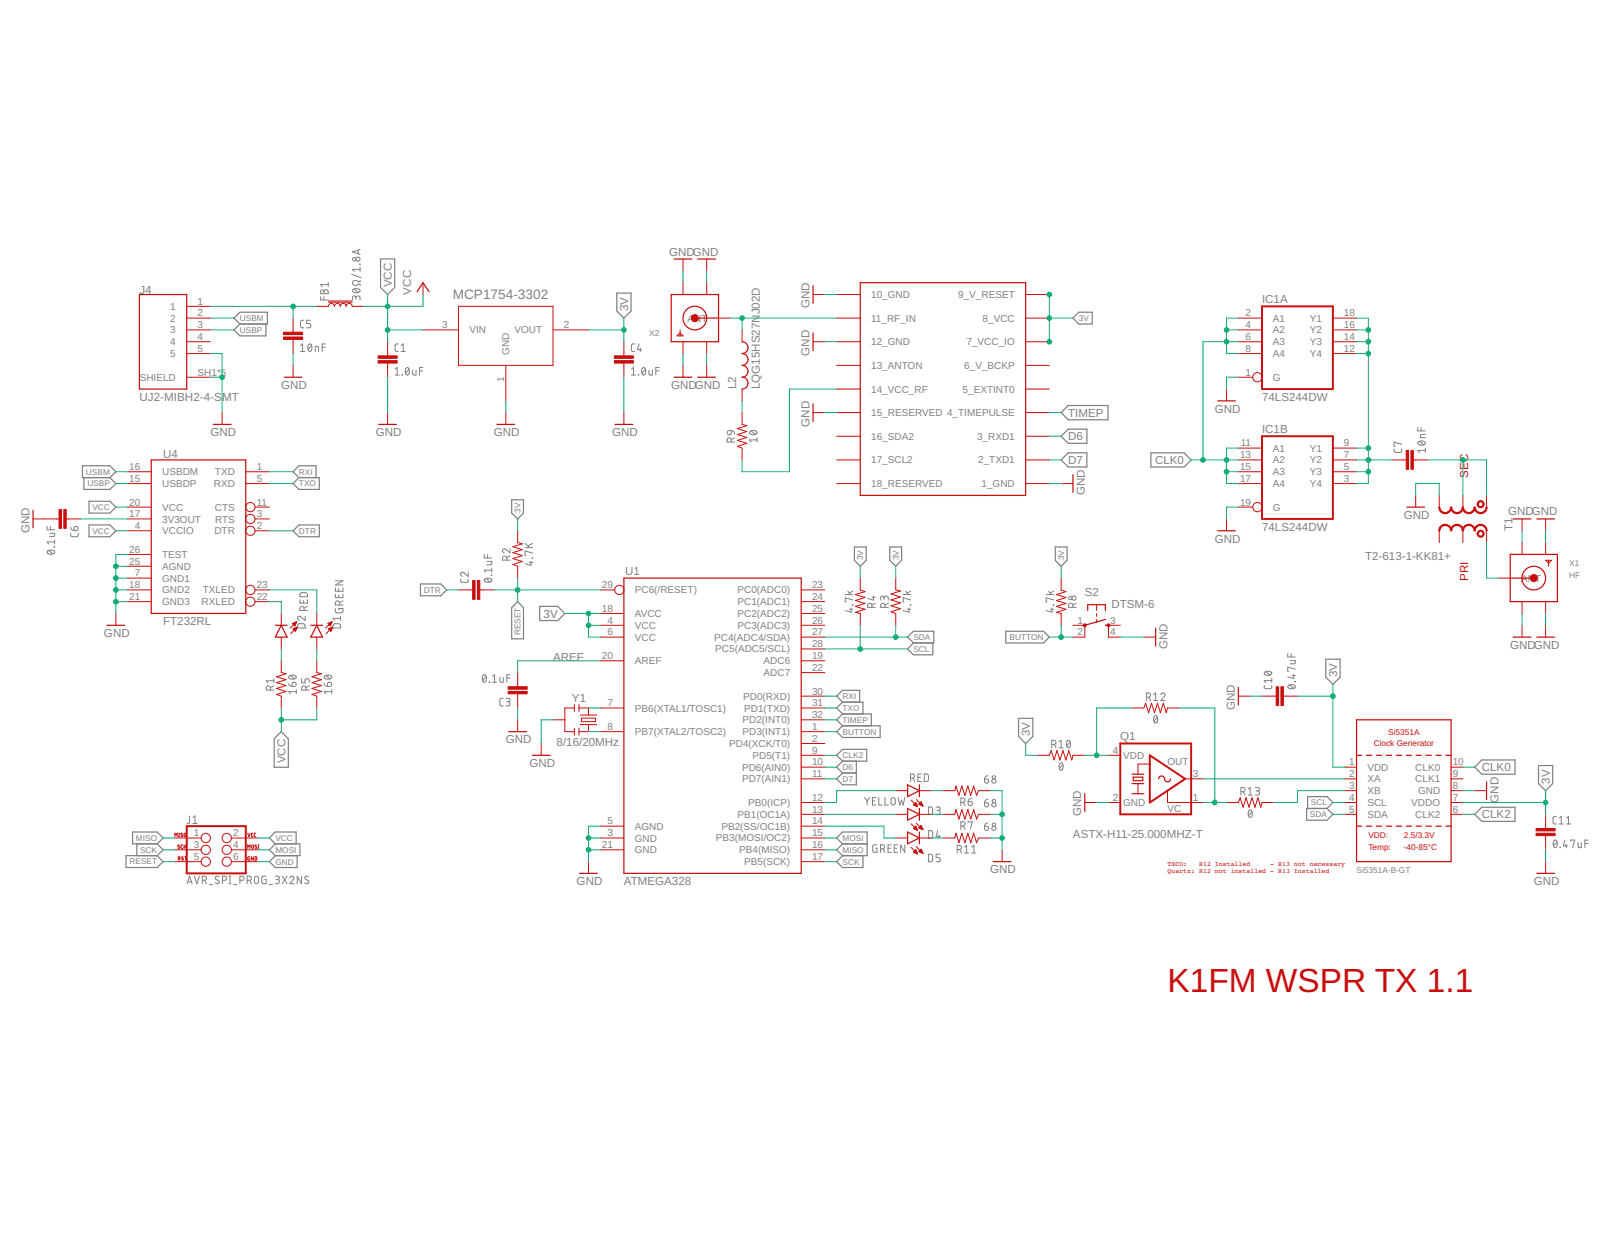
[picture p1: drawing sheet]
<svg xmlns="http://www.w3.org/2000/svg" width="279mm" height="216mm" viewBox="0 0 279 216" stroke-linecap="round" stroke-linejoin="round" font-family="sans-serif">
<defs><g id="words">
<text font-size="5.8" fill="#c90d0c" x="202.6" y="172.1">K1FM WSPR TX 1.1</text>
<text font-size="2.4" fill="#808080" x="78.6" y="52">MCP1754-3302</text>
<g font-size="2" fill="#808080">
<text x="116.1" y="44.3">GNDGND</text>
<text x="24.2" y="51.1">J4</text>
<text x="68" y="49.9" transform="rotate(-90 68 49.9)">VCC</text>
<text x="71.4" y="51.1" transform="rotate(-90 71.4 51.1)">VCC</text>
<text x="109" y="54" transform="rotate(-90 109 54)">3V</text>
<text x="140.5" y="53.5" transform="rotate(-90 140.5 53.5)">GND</text>
<text x="219" y="52.7">IC1A</text>
<text x="140.5" y="61.7" transform="rotate(-90 140.5 61.7)">GND</text>
<text x="24.2" y="69.6">UJ2-MIBH2-4-SMT</text>
<text x="48.8" y="67.5">GND</text>
<text x="116.5" y="67.5">GNDGND</text>
<text x="127.8" y="67.5" transform="rotate(-90 127.8 67.5)">L2</text>
<text x="131.9" y="67.5" transform="rotate(-90 131.9 67.5)">LQG15HS27NJ02D</text>
<text x="210.8" y="71.6">GND</text>
<text x="219" y="69.6">74LS244DW</text>
<text x="36.5" y="75.7">GND</text>
<text x="65.2" y="75.7">GND</text>
<text x="85.7" y="75.7">GND</text>
<text x="106.2" y="75.7">GND</text>
<text x="140.5" y="74" transform="rotate(-90 140.5 74)">GND</text>
<text x="185.4" y="72.3">TIMEP</text>
<text x="185.4" y="76.4">D6</text>
<text x="219" y="75.2">IC1B</text>
<text x="28.3" y="79.4">U4</text>
<text x="185.4" y="80.5">D7</text>
<text x="200.4" y="80.5">CLK0</text>
<text x="188.3" y="86" transform="rotate(-90 188.3 86)">GND</text>
<text x="261.7" y="89.5">GNDGND</text>
<text x="5.1" y="92.5" transform="rotate(-90 5.1 92.5)">GND</text>
<text x="210.8" y="94.2">GND</text>
<text x="219" y="92.1">74LS244DW</text>
<text x="243.6" y="90.1">GND</text>
<text x="262.5" y="92.1" transform="rotate(-90 262.5 92.1)">T1</text>
<text x="108.5" y="99.7">U1</text>
<text x="236.9" y="97.2">T2-613-1-KK81+</text>
<text x="94.3" y="107.2">3V</text>
<text x="188.3" y="103.4">S2</text>
<text x="192.9" y="105.4">DTSM-6</text>
<text x="18" y="110.6">GND</text>
<text x="28.3" y="108.5">FT232RL</text>
<text x="202.6" y="112.6" transform="rotate(-90 202.6 112.6)">GND</text>
<text x="262.1" y="112.6">GNDGND</text>
<text x="96" y="114.7">AREF</text>
<text x="232" y="117.5" transform="rotate(-90 232 117.5)">3V</text>
<text x="99.3" y="121.9">Y1</text>
<text x="214.3" y="123.2" transform="rotate(-90 214.3 123.2)">GND</text>
<text x="87.8" y="129">GND</text>
<text x="96.6" y="129.4">8/16/20MHz</text>
<text x="178.7" y="127.8" transform="rotate(-90 178.7 127.8)">3V</text>
<text x="194.4" y="128.5">Q1</text>
<text x="49.5" y="132.5" transform="rotate(-90 49.5 132.5)">VCC</text>
<text x="91.9" y="133.1">GND</text>
<text x="257.2" y="133.8">CLK0</text>
<text x="268.9" y="136" transform="rotate(-90 268.9 136)">3V</text>
<text x="187.6" y="141.7" transform="rotate(-90 187.6 141.7)">GND</text>
<text x="257.2" y="142">CLK2</text>
<text x="260" y="139.3" transform="rotate(-90 260 139.3)">GND</text>
<text x="186.2" y="145.4">ASTX-H11-25.000MHZ-T</text>
<text x="100.1" y="153.6">GND</text>
<text x="108.3" y="153.6">ATMEGA328</text>
<text x="171.8" y="151.6">GND</text>
<text x="266.2" y="153.6">GND</text>
</g>
<g font-size="2" fill="#c90d0c">
<text x="254.8" y="82.9" transform="rotate(-90 254.8 82.9)">SEC</text>
<text x="254.8" y="100.8" transform="rotate(-90 254.8 100.8)">PRI</text>
</g>
<g font-size="1.7" fill="#808080">
<text x="29.5" y="53.8">1</text>
<text x="34.3" y="52.9">1</text>
<text x="151.2" y="51.7">10_GND</text>
<text x="166.3" y="51.7">9_V_RESET</text>
<text x="29.5" y="55.8">2</text>
<text x="29.5" y="57.9">3</text>
<text x="29.5" y="59.9">4</text>
<text x="34.3" y="54.9">2</text>
<text x="34.3" y="57">3</text>
<text x="34.3" y="59">4</text>
<text x="76.7" y="57">3</text>
<text x="81.5" y="57.9">VIN</text>
<text x="89.3" y="57.9">VOUT</text>
<text x="97.9" y="57">2</text>
<text x="119.3" y="55.8">ANT</text>
<text x="151.2" y="55.8">11_RF_IN</text>
<text x="151.2" y="59.9">12_GND</text>
<text x="167.7" y="59.9">7_VCC_IO</text>
<text x="170.5" y="55.8">8_VCC</text>
<text x="216.2" y="54.9">2</text>
<text x="216.2" y="57">4</text>
<text x="216.2" y="59">6</text>
<text x="220.9" y="55.8">A1</text>
<text x="220.9" y="57.9">A2</text>
<text x="220.9" y="59.9">A3</text>
<text x="227.3" y="59.9">Y3</text>
<text x="227.3" y="57.9">Y2</text>
<text x="227.3" y="55.8">Y1</text>
<text x="233.2" y="59">14</text>
<text x="233.2" y="57">16</text>
<text x="233.2" y="54.9">18</text>
<text x="29.5" y="62">5</text>
<text x="34.3" y="65.2">SH1*5</text>
<text x="34.3" y="61.1">5</text>
<text x="88.4" y="61.5" transform="rotate(-90 88.4 61.5)">GND</text>
<text x="151.2" y="64">13_ANTON</text>
<text x="167.3" y="64">6_V_BCKP</text>
<text x="216.2" y="65.2">1</text>
<text x="216.2" y="61.1">8</text>
<text x="220.9" y="62">A4</text>
<text x="227.3" y="62">Y4</text>
<text x="233.2" y="61.1">12</text>
<text x="24.3" y="66.1">SHIELD</text>
<text x="87.5" y="66.3" transform="rotate(-90 87.5 66.3)">1</text>
<text x="151.2" y="68.1">14_VCC_RF</text>
<text x="167.1" y="68.1">5_EXTINT0</text>
<text x="220.9" y="66.1">G</text>
<text x="151.2" y="72.2">15_RESERVED 4_TIMEPULSE</text>
<text x="151.2" y="76.3">16_SDA2</text>
<text x="169.6" y="76.3">3_RXD1</text>
<text x="215.3" y="77.5">11</text>
<text x="233.2" y="77.5">9</text>
<text x="22.4" y="81.6">16</text>
<text x="22.4" y="83.6">15</text>
<text x="28.1" y="82.5">USBDM</text>
<text x="37.3" y="82.5">TXD</text>
<text x="44.5" y="81.6">1</text>
<text x="44.5" y="83.6">5</text>
<text x="151.2" y="80.4">17_SCL2</text>
<text x="169.7" y="80.4">2_TXD1</text>
<text x="215.2" y="79.5">13</text>
<text x="215.2" y="81.6">15</text>
<text x="215.2" y="83.6">17</text>
<text x="220.9" y="78.4">A1</text>
<text x="220.9" y="80.4">A2</text>
<text x="220.9" y="82.5">A3</text>
<text x="227.3" y="82.5">Y3</text>
<text x="227.3" y="80.4">Y2</text>
<text x="227.3" y="78.4">Y1</text>
<text x="233.2" y="83.6">3</text>
<text x="233.2" y="81.6">5</text>
<text x="233.2" y="79.5">7</text>
<text x="22.4" y="89.8">17</text>
<text x="22.4" y="87.7">20</text>
<text x="28.1" y="84.5">USBDP</text>
<text x="28.1" y="88.6">VCC</text>
<text x="37.1" y="84.5">RXD</text>
<text x="37.3" y="88.6">CTS</text>
<text x="44.5" y="89.8">3</text>
<text x="44.5" y="87.7">11</text>
<text x="151.2" y="84.5">18_RESERVED</text>
<text x="170.3" y="84.5">1_GND</text>
<text x="215.2" y="87.7">19</text>
<text x="220.9" y="88.6">G</text>
<text x="220.9" y="84.5">A4</text>
<text x="227.3" y="84.5">Y4</text>
<text x="22.4" y="95.9">26</text>
<text x="23.4" y="91.8">4</text>
<text x="28.1" y="90.7">3V3OUT</text>
<text x="28.1" y="92.7">VCCIO</text>
<text x="37.2" y="92.7">DTR</text>
<text x="37.3" y="90.7">RTS</text>
<text x="44.5" y="91.8">2</text>
<text x="22.4" y="98">25</text>
<text x="23.4" y="100">7</text>
<text x="28.1" y="100.9">GND1</text>
<text x="28.1" y="98.9">AGND</text>
<text x="28.1" y="96.8">TEST</text>
<text x="264" y="100.9">ANT</text>
<text x="22.4" y="102.1">18</text>
<text x="22.4" y="104.1">21</text>
<text x="28.1" y="103">GND2</text>
<text x="28.1" y="105">GND3</text>
<text x="35" y="105">RXLED</text>
<text x="35.2" y="103">TXLED</text>
<text x="44.5" y="102.1">23</text>
<text x="44.5" y="104.1">22</text>
<text x="104.5" y="106.2">18</text>
<text x="104.5" y="102.1">29</text>
<text x="110.2" y="107.1">AVCC</text>
<text x="110.2" y="103">PC6(/RESET)</text>
<text x="128" y="107.1">PC2(ADC2)</text>
<text x="128" y="105">PC1(ADC1)</text>
<text x="128" y="103">PC0(ADC0)</text>
<text x="140.9" y="106.2">25</text>
<text x="140.9" y="104.1">24</text>
<text x="140.9" y="102.1">23</text>
<text x="105.4" y="108.2">4</text>
<text x="105.4" y="110.3">6</text>
<text x="110.2" y="109.1">VCC</text>
<text x="110.2" y="111.2">VCC</text>
<text x="123.9" y="111.2">PC4(ADC4/SDA)</text>
<text x="124.1" y="113.2">PC5(ADC5/SCL)</text>
<text x="128" y="109.1">PC3(ADC3)</text>
<text x="140.9" y="112.3">28</text>
<text x="140.9" y="110.3">27</text>
<text x="140.9" y="108.2">26</text>
<text x="187" y="108.2">1</text>
<text x="187" y="110.3">2</text>
<text x="192.6" y="108.2">3</text>
<text x="192.6" y="110.3">4</text>
<text x="104.5" y="114.4">20</text>
<text x="110.2" y="115.3">AREF</text>
<text x="132.5" y="117.3">ADC7</text>
<text x="132.5" y="115.3">ADC6</text>
<text x="140.9" y="116.4">22</text>
<text x="140.9" y="114.4">19</text>
<text x="105.4" y="122.6">7</text>
<text x="110.2" y="123.5">PB6(XTAL1/TOSC1)</text>
<text x="128.9" y="125.5">PD2(INT0)</text>
<text x="129" y="121.4">PD0(RXD)</text>
<text x="129.1" y="123.5">PD1(TXD)</text>
<text x="140.9" y="124.6">32</text>
<text x="140.9" y="122.6">31</text>
<text x="140.9" y="120.5">30</text>
<text x="105.4" y="126.7">8</text>
<text x="110.2" y="127.6">PB7(XTAL2/TOSC2)</text>
<text x="126.5" y="129.6">PD4(XCK/T0)</text>
<text x="128.9" y="127.6">PD3(INT1)</text>
<text x="130.6" y="131.7">PD5(T1)</text>
<text x="140.9" y="130.8">9</text>
<text x="140.9" y="128.7">2</text>
<text x="140.9" y="126.7">1</text>
<text x="193.1" y="130.8">4</text>
<text x="194.9" y="131.7">VDD</text>
<text x="128.8" y="135.8">PD7(AIN1)</text>
<text x="128.8" y="133.7">PD6(AIN0)</text>
<text x="140.9" y="134.9">11</text>
<text x="140.9" y="132.8">10</text>
<text x="202.6" y="132.7">OUT</text>
<text x="207" y="134.9">3</text>
<text x="234.2" y="132.8">1</text>
<text x="234.2" y="134.9">2</text>
<text x="234.2" y="136.9">3</text>
<text x="237.3" y="133.7">VDD</text>
<text x="237.3" y="135.8">XA</text>
<text x="237.3" y="137.8">XB</text>
<text x="245.6" y="135.8">CLK1</text>
<text x="245.6" y="133.7">CLK0</text>
<text x="246.1" y="137.8">GND</text>
<text x="252.1" y="136.9">8</text>
<text x="252.1" y="134.9">9</text>
<text x="252.1" y="132.8">10</text>
<text x="105.4" y="143.1">5</text>
<text x="110.2" y="144">AGND</text>
<text x="125.2" y="144">PB2(SS/OC1B)</text>
<text x="128" y="141.9">PB1(OC1A)</text>
<text x="129.8" y="139.9">PB0(ICP)</text>
<text x="140.9" y="143.1">14</text>
<text x="140.9" y="141">13</text>
<text x="140.9" y="139">12</text>
<text x="193.1" y="139">2</text>
<text x="194.9" y="139.9">GND</text>
<text x="202.6" y="140.9">VC</text>
<text x="207" y="139">1</text>
<text x="234.2" y="139">4</text>
<text x="234.2" y="141">5</text>
<text x="237.3" y="139.9">SCL</text>
<text x="237.3" y="141.9">SDA</text>
<text x="244.9" y="139.9">VDDO</text>
<text x="245.6" y="141.9">CLK2</text>
<text x="252.1" y="141">6</text>
<text x="252.1" y="139">7</text>
<text x="33.6" y="145.1">1</text>
<text x="33.6" y="147.2">3</text>
<text x="33.6" y="149.2">5</text>
<text x="40.4" y="145.1">2</text>
<text x="40.4" y="147.2">4</text>
<text x="40.4" y="149.2">6</text>
<text x="104.5" y="147.2">21</text>
<text x="105.4" y="145.1">3</text>
<text x="110.2" y="146">GND</text>
<text x="110.2" y="148.1">GND</text>
<text x="124.2" y="146">PB3(MOSI/OC2)</text>
<text x="128.3" y="148.1">PB4(MISO)</text>
<text x="140.9" y="149.2">17</text>
<text x="140.9" y="147.2">16</text>
<text x="140.9" y="145.1">15</text>
<text x="129.1" y="150.1">PB5(SCK)</text>
</g>
<g font-size="1.4" fill="#808080">
<text x="41.6" y="55.7">USBM</text>
<text x="41.6" y="57.8">USBP</text>
<text x="112.7" y="58.3">X2</text>
<text x="187.2" y="55.7">3V</text>
<text x="14.9" y="82.4">USBM</text>
<text x="51.9" y="82.4">RXI</text>
<text x="15.2" y="84.4">USBP</text>
<text x="16" y="88.5">VCC</text>
<text x="51.9" y="84.4">TXO</text>
<text x="90.3" y="89" transform="rotate(-90 90.3 89)">3V</text>
<text x="16" y="92.6">VCC</text>
<text x="51.9" y="92.6">DTR</text>
<text x="149.8" y="97.2" transform="rotate(-90 149.8 97.2)">3V</text>
<text x="156" y="97.2" transform="rotate(-90 156 97.2)">3V</text>
<text x="184.7" y="97.2" transform="rotate(-90 184.7 97.2)">3V</text>
<text x="272.3" y="98.3">X1</text>
<text x="272.3" y="100.3">HF</text>
<text x="73.5" y="102.9">DTR</text>
<text x="90.3" y="110.3" transform="rotate(-90 90.3 110.3)">RESET</text>
<text x="158.5" y="111.1">SDA</text>
<text x="158.5" y="113.1">SCL</text>
<text x="175.2" y="111.1">BUTTON</text>
<text x="146.2" y="123.4">TXO</text>
<text x="146.2" y="121.3">RXI</text>
<text x="146.2" y="125.4">TIMEP</text>
<text x="146.2" y="127.5">BUTTON</text>
<text x="146.2" y="131.6">CLK2</text>
<text x="146.2" y="133.6">D6</text>
<text x="146.2" y="135.7">D7</text>
<text x="227.3" y="141.8">SDA</text>
<text x="227.5" y="139.8">SCL</text>
<text x="23.6" y="145.9">MISO</text>
<text x="24.3" y="148">SCK</text>
<text x="47.8" y="148">MOSI</text>
<text x="47.8" y="145.9">VCC</text>
<text x="146.2" y="148">MISO</text>
<text x="146.2" y="145.9">MOSI</text>
<text x="22.5" y="150">RESET</text>
<text x="47.8" y="150">GND</text>
<text x="146.2" y="150">SCK</text>
<text x="235.4" y="151.6">Si5351A-B-GT</text>
</g>
<g font-size="1.4" fill="#c90d0c">
<text x="238.4" y="129.5">Clock Generator</text>
<text x="240.9" y="127.5">Si5351A</text>
<text x="237.5" y="145.4">VDD:</text>
<text x="237.5" y="147.5">Temp:</text>
<text x="243.6" y="145.4">2.5/3.3V</text>
<text x="243.6" y="147.5">-40-85°C</text>
</g>
<g font-size="1.1" fill="#c90d0c">
<text x="202.6" y="150.4">TXCO:</text>
<text x="202.6" y="151.6">Quartz: R12 not installed - R13 Installed</text>
<text x="208.1" y="150.4">R12 Installed</text>
<text x="220.4" y="150.4">- R13 not necessary</text>
</g>
</g></defs>
<g fill="none" stroke="#808080" stroke-width=".17">
<path d="M52.2 60l.3-.3v1.3M52.7 55.6h-.4l-.1 .3v.8l.1 .2h.4M53.6 59.8l.2-.1a.78 .78 0 0 1 0 1.3 .84 .84 0 0 1-.2-1.2zM53.9 55.6h-.7v.6h.4a.38 .38 0 0 1 .3 .3 .38 .38 0 0 1-.3 .4h-.4M54.1 60l-.6 .7M55.6 51.5v.6h1.4M55.8 50.4l.2-.1 .2 .3a.37 .37 0 0 1 .4-.4 .37 .37 0 0 1 .4 .4v.4h-1.4zM56.2 50.6v.4M56.2 51.5v.6M56.5 59.7h-.6v1.3M57 49v.8M57 49.4h-1.4l.3 .4"/>
<path d="M61 47.6l1.6 .6M61.3 50.2a.85 .85 0 0 1 1.2 .2 .76 .76 0 0 1-1.3 0zM61.5 50.2l.7 .5M61.8 51.7a.36 .36 0 0 1 .3-.3 .36 .36 0 0 1 .4 .3v.4M61.8 51.9l-.1-.4-.3-.1-.2 .1v.6M62.2 43.4v.6M62.4 45.8l.1 .1zM62.5 48.7v.2h-.4a.5 .5 0 0 0-.7-.2 .5 .5 0 0 0 0 .8 .5 .5 0 0 0 .7-.2h.4v.3M62.5 46.4v.7M62.5 46.8h-1.3l.3 .3M62.5 43.3l-1.3 .4 1.3 .5M69.1 59.7h-.4l-.1 .3v.8l.1 .2h.4"/>
<path d="M69.6 60l.4-.3v1.3M110.2 59.7h-.5l-.1 .3v.8l.1 .2h.5M110.9 59.7l-.3 1h.8M52.2 61h.7M54.7 61v-.9l.6 .1v.8M55.9 60.3h.6M68.6 65.1h.7M68.6 64.1l.3-.3v1.3M69.6 61h.7M69.8 65v.1zM70.5 63.9l.2-.1a.78 .78 0 0 1 0 1.3 .81 .81 0 0 1-.2-1.2zM71 64.1l-.6 .7"/>
<path d="M71.6 64.2v.7l.2 .2h.4v-.9M72.8 64.4h.6M73.4 63.8h-.6v1.3M109.6 64.1l.3-.3v1.3M109.6 65.1h.7M110.8 65v.1zM111.1 60.4v.6M111.5 63.9l.2-.1a.78 .78 0 0 1 0 1.3 .79 .79 0 0 1-.2-1.2zM112 64.1l-.6 .7M112.6 64.2v.8l.2 .1h.4v-.9M113.8 64.4h.6M114.4 63.8h-.6v1.3"/>
<path d="M126.3 74.8l.6-.1v.5a.37 .37 0 0 1-.5 .2 .37 .37 0 0 1-.1-.6zM126.9 76.7v-.4a.37 .37 0 0 0-.4-.3 .37 .37 0 0 0-.3 .3v.4h1.3M126.9 74.7l.5 .3 .1 .3M127.5 76l-.6 .3M130.2 74.9a.81 .81 0 0 1 1.2 .2 .76 .76 0 0 1-1.3 0zM130.4 74.8l.7 .6M131.4 76.3h-1.3l.3 .4M131.4 76v.7M241.9 77.9l.1 .5 .2 .1h.9l.1-.2v-.4M243.2 77.1l-1.3-.3v.7h.2M246 74.2v.6h1.4M246.1 76.7a.72 .72 0 0 1 1.2 .3 .84 .84 0 0 1-1.3-.1z"/>
<path d="M246.3 76.6l.8 .6M246.6 74.2v.6M247.4 75.4h-.8l-.1 .2v.4h.9M247.4 78.2h-1.4l.3 .3M247.4 77.8v.7M8.2 91.4v.5h1.3M8.3 95.6a.87 .87 0 0 1 1.2 .2 .76 .76 0 0 1-1.3 0zM8.4 95.5l.8 .6M8.6 92.6h.9l-.1 .5h-.8M8.7 91.4v.5M9.4 94.9l.1 .1zM9.5 93.7v.7"/>
<path d="M9.5 94.1h-1.3l.2 .3M12.3 92.6v.4l.3 .2 .8-.1 .1-.1 .1-.4M12.3 91.5l.1 .3 .4 .3M12.9 91.4a.38 .38 0 0 1 .6 .2 .38 .38 0 0 1-.3 .5h-.4zM81.3 99.3v.7l-.8-.6a.36 .36 0 0 0-.5 .1 .36 .36 0 0 0 .2 .5M84 96.2v.6h1.3M84.5 97.4h.8l-.1 .6h-.7M84.6 96.2v.6M85.3 99.8v.1zM85.3 98.6v.7M85.3 99h-1.3l.3 .3M87.9 97.2v-.3a.37 .37 0 0 0-.3-.4 .37 .37 0 0 0-.4 .4v.3h1.3"/>
<path d="M88.5 95.2v.7l-.7-.6a.35 .35 0 0 0-.6 .1 .35 .35 0 0 0 .3 .5M88.5 96.5l-.6 .3M91.1 95h1.3M91.1 94.3l.8 .7M91.8 97.6h.6M92.1 97.4v.7l-1-.3M92.4 96.8v.1zM92.4 96l-1.3-.4v.8h.1M92.4 94.3l-.8 .4M46.9 119.8v-.4a.36 .36 0 0 0-.3-.4 .36 .36 0 0 0-.4 .4v.4h1.3M47.5 119l-.6 .3M47.5 118.2h-1.3l.3 .3"/>
<path d="M47.5 117.8v.7M50.1 118.6l.1 .3 .5 .2M50.2 117.3a.84 .84 0 0 1 1.2 .2 .78 .78 0 0 1-1.3 0zM50.4 117.2l.7 .6M50.8 118.5a.38 .38 0 0 1 .6 .1 .38 .38 0 0 1-.3 .5h-.4zM51.4 119.7v.7M51.8 108.4l.9-.1 .3 .3v.4h-1.4zM52 104.1v.6h1.4v-.6M52.2 103l.9-.1 .2 .2 .1 .5h-1.4zM52.3 117.8v.7h.6v-.4a.37 .37 0 0 1 .4-.3 .37 .37 0 0 1 .4 .3v.4M52.6 104.2v.5M52.8 106v-.4a.36 .36 0 0 0-.4-.4 .36 .36 0 0 0-.4 .4v.4h1.4"/>
<path d="M53 107v.7l-.8-.6a.36 .36 0 0 0-.5 .1 .36 .36 0 0 0 .2 .5M53.1 119.8v-.4a.37 .37 0 0 0-.4-.4 .37 .37 0 0 0-.4 .4v.4h1.4M53.4 105.2l-.6 .3M53.7 119l-.6 .3M56.3 118.6l.1 .3 .4 .2M56.3 117.3a.84 .84 0 0 1 1.3 .2 .78 .78 0 0 1-1.3 0zM56.5 117.2l.8 .6M56.9 118.5a.38 .38 0 0 1 .6 .1 .38 .38 0 0 1-.3 .5h-.4zM57.6 119.7v.7M57.9 108.4l1-.1 .2 .2v.5h-1.3zM58.2 105.6l.1 .7 .9 .1 .3-.2v-.6h-.7v.3M58.2 102v.6h1.3v-.6"/>
<path d="M58.2 103.1v.6h1.3v-.6M58.2 100.8h1.3l-1.3 .7h1.3M58.8 102.2v.4M58.8 103.3v.4M58.9 105v-.4a.36 .36 0 0 0-.3-.3 .36 .36 0 0 0-.4 .3v.4h1.3M59.1 107v.7M59.1 107.3h-1.3l.3 .4M59.5 104.3l-.6 .3M79.9 100.5l.1 .4 .2 .2 .9-.1 .1-.1 .1-.4M83.9 117.2v-.1a.64 .64 0 0 1 .6 .5 .64 .64 0 0 1-.2 .6l-.2 .2a.81 .81 0 0 1-.2-1.2zM84.1 100.5a.72 .72 0 0 1 1.2 .3 .84 .84 0 0 1-1.3-.1zM84.3 100.4l.8 .6"/>
<path d="M84.3 117.4l-.5 .7M84.9 118.3l.1 .1zM85.5 118.4h.7M85.5 117.4l.3-.3v1.3M86.8 117.5v.8l.2 .1h.3v-.9M87.9 117.7h.6M88.5 117.1h-.6v1.3M146.7 103.2h1.3M147.1 102.6l.5 .6M147.4 105.7h.6M147.7 105.5v.8l-1-.3M147.9 105l.1 .1z"/>
<path d="M148 104.1l-1.3-.3v.7h.1M148 102.6l-.6 .3M151.3 105.4v-.3a.37 .37 0 0 0-.3-.4 .37 .37 0 0 0-.4 .4v.3h1.3M151.3 103.7h.6M151.6 103.4v.8l-1-.3M151.9 104.7l-.6 .3M153.4 103.8a.37 .37 0 0 1 .4-.4 .37 .37 0 0 1 .4 .4v.4M153.4 104v-.4l-.3-.2-.2 .2-.1 .6M153.6 105.4v-.3a.36 .36 0 0 0-.4-.4 .36 .36 0 0 0-.4 .4v.3h1.4M154.2 104.7l-.6 .3M156.7 103.2h1.4M157.2 102.6l.4 .6"/>
<path d="M157.5 105.7h.6M157.8 105.5v.8l-1.1-.3M158 105l.1 .1zM158.1 104.1l-1.4-.3v.7h.2M158.1 102.6l-.7 .3M181.5 103.2h1.4M182 102.6l.4 .6M182.3 105.7h.6M182.6 105.5v.8l-1.1-.3M182.8 105l.1 .1zM182.9 104.1l-1.4-.3v.7h.2M182.9 102.6l-.7 .3"/>
<path d="M186.2 105.4v-.3a.37 .37 0 0 0-.4-.4 .37 .37 0 0 0-.4 .4v.3h1.4M186.8 104.7l-.6 .3M219.4 119v.4l.3 .1h.8l.2-.1v-.4M219.5 116.6a.84 .84 0 0 1 1.2 .3 .78 .78 0 0 1-1.3 0zM219.7 116.6l.7 .5M220.7 117.8v.7M220.7 118.1h-1.3l.3 .4M223.5 113.4v.6h1.3M223.6 119a.72 .72 0 0 1 1.2 .3 .84 .84 0 0 1-1.3-.1zM223.8 118.9l.7 .6M223.9 114.6h.9l-.1 .6h-.8M224.1 113.4v.6"/>
<path d="M224.2 117.3h.6M224.5 117v.8l-1-.3M224.7 118.3h.1zM224.8 116.1l-1.3-.3v.7h.1M51.4 120h-1.3l.3 .4M57.6 120h-1.3l.2 .4M87.3 121.2h-.4l-.2 .3 .1 .8 .1 .2h.4M87.8 121.2h.6l.1 .2-.1 .4h-.5M88.2 121.8a.37 .37 0 0 1 .3 .3 .37 .37 0 0 1-.3 .4h-.4M150 138.4l.5 .6M150.5 139v.7M150.9 138.4l-.4 .6"/>
<path d="M151.4 139h.4M152 138.4h-.6v1.3h.6M152.5 138.4v1.3h.6M153.6 138.4v1.3h.6M154.7 138.5l.3-.1 .3 .2 .1 .8a.36 .36 0 0 1-.4 .3 .36 .36 0 0 1-.4-.3zM155.9 138.4l.2 1.3 .3-.8 .3 .8 .3-1.3M158 135h.4a.36 .36 0 0 0 .3-.3 .36 .36 0 0 0-.3-.4h-.4v1.3M158.4 135l.3 .6M159.3 134.9h.4M159.9 134.3h-.6v1.3h.6M160.4 134.3h.5l.2 .2v.9l-.3 .2h-.4zM166.8 139.3h.3a.37 .37 0 0 0 .4-.4 .37 .37 0 0 0-.4-.4h-.3v1.3"/>
<path d="M167.2 139.3l.3 .5M168 139.1h.4a.37 .37 0 0 1 .3 .4 .37 .37 0 0 1-.4 .3 .37 .37 0 0 1-.3-.3zM168.6 138.5l-.3 .1-.3 .5M170.9 135.2h.4a.36 .36 0 0 1 .3 .4 .36 .36 0 0 1-.4 .3 .36 .36 0 0 1-.3-.3zM170.9 139.3h.4a.36 .36 0 0 1 .3 .4 .36 .36 0 0 1-.4 .3 .36 .36 0 0 1-.3-.3zM171.4 134.6l-.4 .3-.1 .3M171.4 138.7l-.4 .3-.1 .3M182.5 129.2h.4a.36 .36 0 0 0 .4-.4 .36 .36 0 0 0-.4-.3h-.4v1.3M183 129.2l.3 .6M183.8 128.8l.3-.3v1.3M183.8 129.8h.7M184 132.5l.1-.1a.78 .78 0 0 1 0 1.3 .82 .82 0 0 1-.1-1.2z"/>
<path d="M184.4 132.7l-.5 .7M185.2 128.6l.2-.1a.78 .78 0 0 1 0 1.3 .84 .84 0 0 1-.2-1.2zM185.7 128.8l-.6 .7M198.9 121h.4a.37 .37 0 0 0 .4-.4 .37 .37 0 0 0-.4-.3h-.4v1.3M199.4 121l.3 .6M200.2 120.6l.4-.3v1.3M200.2 121.6h.7M200.4 124.2h.2a.78 .78 0 0 1 0 1.3 .81 .81 0 0 1-.2-1.3zM200.9 124.5l-.6 .7M201.4 120.6a.37 .37 0 0 1 .6-.3 .37 .37 0 0 1 .1 .6l-.7 .7h.8M215.3 137.4h.4a.37 .37 0 0 0 .4-.4 .37 .37 0 0 0-.4-.3h-.4v1.3M215.8 137.4l.3 .6"/>
<path d="M216.6 137l.4-.3v1.3M216.6 138h.7M217.8 136.7h.5l.3 .2-.1 .3-.5 .1M218.2 137.3a.36 .36 0 0 1 .4 .3 .36 .36 0 0 1-.4 .4h-.4M32.5 153.4l.4-1.3 .4 1.3M32.6 153h.6M32.9 141.6v1.1l-.2 .2h-.2M33.5 142.9h.7M33.5 141.9l.3-.3v1.3M33.7 152.1l.5 1.3 .4-1.3M35.1 152.8h.4a.36 .36 0 0 0 .3-.4 .36 .36 0 0 0-.3-.3h-.4v1.3M35.5 152.8l.3 .6"/>
<path d="M36.3 153.5h.6M38 152.2l-.5-.1-.1 .2 .1 .3 .4 .2a.35 .35 0 0 1 0 .6 .35 .35 0 0 1-.6-.2M38.6 152.8h.4a.36 .36 0 0 0 .3-.4 .36 .36 0 0 0-.3-.3h-.4v1.3M39.8 152.1h.3M39.8 153.4h.3M39.9 152.1v1.3M40.5 153.5h.6M41.6 152.8h.4a.36 .36 0 0 0 .4-.4 .36 .36 0 0 0-.4-.3h-.4v1.3M42.9 152.8h.4a.36 .36 0 0 0 .3-.4 .36 .36 0 0 0-.3-.3h-.4v1.3M43.3 152.8l.3 .6M44.3 152.2l.4-.1 .2 .2v.7a.36 .36 0 0 1-.4 .4 .36 .36 0 0 1-.3-.4zM46.2 152.1h-.6l-.1 .1-.1 .9 .2 .3h.6v-.8h-.2"/>
<path d="M46.7 153.5h.6M47.8 152.1h.5l.2 .2-.2 .3h-.4M48.1 152.6a.37 .37 0 0 1 .4 .4 .37 .37 0 0 1-.4 .4h-.3M49 152.1l.8 1.3M49.8 152.1l-.8 1.3M50.3 152.3a.36 .36 0 0 1 .5-.2 .36 .36 0 0 1 .1 .5l-.6 .8h.7M52.3 152.1v1.3l-.7-1.3v1.3M53.5 152.2a.33 .33 0 0 0-.5-.1 .33 .33 0 0 0 0 .5l.4 .2a.36 .36 0 0 1 0 .6 .36 .36 0 0 1-.5-.2M152.2 146.6h-.5l-.2 .2-.1 .8 .2 .3h.6v-.7h-.2M152.8 147.3h.4a.36 .36 0 0 0 .3-.3 .36 .36 0 0 0-.3-.4h-.4v1.3M153.2 147.3l.3 .6M154.1 147.2h.4"/>
<path d="M154.7 146.6h-.6v1.3h.6M155.2 147.2h.4M155.8 146.6h-.6v1.3h.6M157 146.6v1.3l-.7-1.3v1.3M161.1 140.1h.5l.2 .2v.8l-.2 .3h-.5zM161.1 144.2h.5l.2 .2v.8l-.2 .2-.5 .1zM161.1 148.3h.5l.2 .2v.9l-.2 .1-.5 .1zM162.5 140.1h.5l.2 .2-.2 .3-.4 .1M162.7 144.2l-.2 1h.7M162.8 140.7a.36 .36 0 0 1 .4 .3 .36 .36 0 0 1-.4 .4h-.3M163 144.9v.6M163.2 148.3h-.7v.5h.4a.37 .37 0 0 1 .3 .4 .37 .37 0 0 1-.3 .4h-.4"/>
<path d="M166.1 147.4h.4a.36 .36 0 0 0 .4-.3 .36 .36 0 0 0-.4-.4h-.4v1.3M166.6 147.4l.3 .6M166.8 143.4h.3a.37 .37 0 0 0 .4-.4 .37 .37 0 0 0-.4-.4h-.3v1.3M167.2 143.4l.3 .5M167.4 147l.3-.3v1.3M167.4 148h.7M168 142.8v-.2h.7l-.3 1.3M168.6 148h.8M168.6 147l.4-.3v1.3M170.9 143.4h.4a.37 .37 0 0 1 .3 .4 .37 .37 0 0 1-.4 .3 .37 .37 0 0 1-.3-.3zM171.4 142.8l-.3 .1-.2 .5M216.8 140.7l.2-.1a.78 .78 0 0 1 0 1.3 .81 .81 0 0 1-.2-1.2z"/>
<path d="M217.3 140.9l-.6 .7M269.7 145.9l.2-.1a.78 .78 0 0 1 0 1.3 .83 .83 0 0 1-.2-1.2zM270.1 141.7h-.4l-.2 .3v.8l.2 .2h.4M270.2 146.1l-.6 .7M270.6 143h.7M270.6 142l.3-.3v1.3M270.7 147l.1 .1zM271.6 145.8l-.3 1h.7M271.8 146.5v.6M271.8 143h.8M271.8 142l.4-.3v1.3M272.5 145.9v-.1h.8l-.4 1.3"/>
<path d="M273.9 146.2v.8l.2 .1h.3v-.9M275 146.4h.6M275.6 145.8h-.6v1.3"/>
<circle cx="61.5" cy="45" r=".3"/>
<circle cx="62.1" cy="45" r=".36"/>
<circle cx="185.7" cy="103.8" r=".29"/>
<circle cx="186.4" cy="103.8" r=".36"/>
<circle cx="172.5" cy="139" r=".29"/>
<circle cx="172.5" cy="134.9" r=".29"/>
<circle cx="172.5" cy="139.7" r=".37"/>
<circle cx="172.5" cy="135.6" r=".37"/>
<circle cx="172.5" cy="143.1" r=".29"/>
<circle cx="172.5" cy="143.8" r=".37"/>
</g>
<g fill="none" stroke="#808080" stroke-width=".21">
<path d="M40.6 55.2l1-1h4.8v2h-4.8zM41.6 56.2l-1 1.1 1 1h4.5v-2.1M66 44.9h2.5v5l-1.2 1.2-1.3-1.2zM107 50.9h2.5v3.1l-1.2 1.2-1.3-1.2zM187.2 54.2h2.3v2h-2.3l-1-1zM184.1 79.8l1.3-1.2h3.2v2.4h-3.2zM185.4 70.4h6.9v2.5h-6.9l-1.3-1.3zM185.4 74.5h3.2v2.4h-3.2l-1.3-1.2zM199.7 78.6h5.8l1.2 1.2-1.2 1.2h-5.8zM14.3 80.8h4.8l1 1.1-1 1h-4.8zM14.6 82.9v2h4.5l1-1-1-1M15.5 91.1h3.6l1 1-1 1.1h-3.6z"/>
<path d="M15.5 87h3.6l1 1-1 1h-3.6zM50.9 92.1l1-1h3.5v2.1h-3.5zM51.9 82.9h3.5v2h-3.5l-1-1zM51.9 82.9l-1-1 1-1.1h2.9v2.1M88.8 86.7h2v2.3l-1 1.1-1-1.1zM148.3 94.9h2v2.3l-1 1.1-1-1.1zM154.4 94.9h2.1v2.3l-1.1 1.1-1-1.1zM183.1 94.9h2.1v2.3l-1.1 1.1-1-1.1zM73 101.3h3.5l1 1.1-1 1h-3.5zM89.8 104.4l1 1.1v5.4h-2v-5.4zM93.7 105.2h3.1l1.2 1.3-1.2 1.2h-3.1zM157.5 110.6l1-1h3.6v2h-3.6z"/>
<path d="M158.5 111.6l-1 1 1 1h3.4v-2M174.5 109.6h6.6l1 1-1 1h-6.6zM230.1 114.4h2.5v3.1l-1.3 1.3-1.2-1.3zM47.6 128.2l1.2-1.2 1.2 1.2v5h-2.4zM145.2 127l1-1h6.5v2h-6.5zM145.2 131.1l1-1.1h4.2v2.1h-4.2zM146.2 121.9h3.6v2M146.2 121.9l-1 1 1 1M146.2 123.9h5v2.1M146.2 121.9l-1-1.1 1-1h3v2.1M146.2 123.9l-1 1 1 1.1M146.2 132.1l-1 1 1 1.1"/>
<path d="M146.2 134.2h2.4M148.6 132.1v4.1h-2.4l-1-1 1-1M176.8 124.7h2.4v3.1l-1.2 1.2-1.2-1.2zM257.2 131.9h5.7v2.5h-5.7l-1.3-1.3zM267 132.9h2.5v3.1l-1.3 1.2-1.2-1.2zM21.9 148.5h5.4l1 1-1 1.1h-5.4zM23 144.4h4.3l1 1-1 1.1h-4.3zM23.7 146.5v2M27.3 146.5l1 1-1 1M47.8 148.5l-1 1 1 1.1h3.8v-2.1M47.8 146.5h4.2v2h-4.2M47.8 146.5l-1-1.1 1-1h3.6v2.1"/>
<path d="M47.8 146.5l-1 1 1 1M146.2 146.5l-1-1.1 1-1h4.3v4.1h-4.3M146.2 148.5l-1 1 1 1.1h3.6v-2.1M146.2 146.5l-1 1 1 1M146.2 146.5h4.3M226.8 140.3h3.5l1 1-1 1h-3.5zM226.9 140.3v-2h3.4l1 1-1 1M255.9 141.3l1.3-1.2h5.7v2.5h-5.7z"/>
</g>
<g fill="none" stroke="#c90d0c" stroke-width=".21">
<path d="M24.2 51.1h8.2v16.4h-8.2zM72.4 50.6l1-1.5 1 1.5M116.5 51.1h8.2v8.2h-8.2zM117 45h3.1M120.6 55.2h4.1M121.1 45h3.1M128.8 59.3a1.03 1.03 0 0 1 1 1 1.03 1.03 0 0 1-1 1.1 1.03 1.03 0 0 1 1 1 1.03 1.03 0 0 1-1 1 1.03 1.03 0 0 1 1 1 1.03 1.03 0 0 1-1 1.1 1.03 1.03 0 0 1 1 1 1.03 1.03 0 0 1-1 1M141.1 49.6v3M141.1 57.8v3.1M149.3 49.1h28.7v36.9h-28.7zM26.2 79.8h16.5v26.7h-16.5zM37 73.7h3.1"/>
<path d="M49.3 65.5h3.1M65.7 73.7h3.1M86.2 73.7h3.1M106.7 73.7h3.1M117 65.5h3.1M121.1 65.5h3.1M141.1 70.1v3.1M211.3 69.6h3.1M5.7 88.5v3.1M186.2 82.4v3M211.3 92.1h3.1M244.1 88h3.1"/>
<path d="M262.1 96.2h8.2v8.2h-8.2zM262.6 90.1h3.1M266.7 90.1h3.1M18.6 108.5h3M47.8 108.5h2M48.8 108.5l1 2.1h-2zM53.9 108.5h2.1M55 108.5l1 2.1h-2.1zM108.3 100.3h30.7v51.3h-30.7zM188.8 106v-1.1h3v1.1M191.8 108.5h.6M191.8 107.5l-3.5 1"/>
<path d="M200.6 109v3.1M214.9 119.3v3.1M262.1 100.3h4.1M262.6 110.6h3.1M266.7 110.6h3.1M88.3 127h3.1M92.4 131.1h3.1M157.5 136.2l2.1 1-2.1 1.1zM159.6 136.2v2.1M188.3 137.8v3M196.4 136h2.1M196.4 134.4h2.1"/>
<path d="M196.4 137.8h2.1M196.7 134.9h1.6v.6h-1.6zM201.1 135.2a.54 .54 0 0 1 .6-.5 .54 .54 0 0 1 .4 .7 .52 .52 0 0 0 .6 .3 .52 .52 0 0 0 .4-.5M235.4 131.1h.9M235.4 124.9h16.4v24.6h-16.4zM237.1 131.1h1M238.9 131.1h.9M240.6 131.1h.9M242.3 131.1h.9M244 131.1h.9M245.7 131.1h1M247.5 131.1h.9"/>
<path d="M249.2 131.1h.9M250.9 131.1h.9M258 135.7v3.1M100.6 151.6h3.1M157.5 140.3l2.1 1-2.1 1zM157.5 144.4l2.1 1-2.1 1.1zM159.6 140.3v2M159.6 144.4v2.1M172.4 149.5h3M235.4 143.4h.9M237.1 143.4h1M238.9 143.4h.9"/>
<path d="M240.6 143.4h.9M242.3 143.4h.9M244 143.4h.9M245.7 143.4h1M247.5 143.4h.9M249.2 143.4h.9M250.9 143.4h.9M266.7 151.6h3.1"/>
<circle cx="120.6" cy="55.2" r="2.05"/>
<circle cx="266.2" cy="100.3" r="2.05"/>
</g>
<g fill="none" stroke="#c90d0c" stroke-width=".17">
<path d="M32.4 59.3h4.1M32.4 55.2h4.1M32.4 53.2h4.1M32.4 57.3h4.1M50.9 55.2v2.5M50.9 58.9v2.5M55 53.2h2a.52 .52 0 0 1 .5-.5 .52 .52 0 0 1 .5 .5 .51 .51 0 0 1 .5-.5 .51 .51 0 0 1 .6 .5 .52 .52 0 0 1 .5-.5 .52 .52 0 0 1 .5 .5 .51 .51 0 0 1 .5-.5 .51 .51 0 0 1 .5 .5h2.1M57 52.5h4.1M57 52.2h4.1M67.3 59.3v2.5M73.4 57.3h6.2M73.4 49.1v2"/>
<path d="M79.6 53.2h16.4v10.2h-16.4zM96 57.3h6.1M108.3 59.3v2.5M117.5 58.3l.5-.5 .5 .5zM118 57.3v1M118.5 45v2M118.5 49.1v2M118.5 59.3v2.1M122.6 45v2M122.6 49.1v2M122.6 59.3v2.1M124.7 55.2h2"/>
<path d="M128.8 57.3v2M141.1 59.3h2M141.1 51.1h2M145.2 59.3h4.1M145.2 51.1h4.1M145.2 55.2h4.1M178 59.3h4.1M178 51.1h4.1M178 55.2h4.1M214.9 59.3h4.1M214.9 55.2h4.1M214.9 57.3h4.1"/>
<path d="M231.3 59.3h4.1M231.3 55.2h4.1M231.3 57.3h4.1M32.4 65.5h4.1M32.4 61.4h4.1M38.5 71.6v2.1M50.9 63.4v2.1M67.3 63v2.5M67.3 71.6v2.1M87.8 63.4v6.2M87.8 71.6v2.1M108.3 63v2.5"/>
<path d="M108.3 71.6v2.1M118.5 63.4v2.1M122.6 63.4v2.1M128.8 67.5v2.1M128.8 71.6v2.1l.8 .2-1.6 .5 1.6 .5-1.6 .5 1.6 .5-1.6 .5 1.6 .5-1.6 .6 .8 .3v2M141.1 71.6h2M145.2 63.4h4.1M145.2 67.5h4.1M145.2 71.6h4.1M145.2 75.7h4.1M145.2 79.8h4.1M178 63.4h4.1"/>
<path d="M178 67.5h4.1M178 71.6h4.1M178 75.7h4.1M178 79.8h4.1M212.9 67.5v2.1M214.9 79.8h4.1M214.9 65.5h2.5M214.9 61.4h4.1M214.9 77.8h4.1M231.3 79.8h4.1M231.3 61.4h4.1M231.3 77.8h4.1"/>
<path d="M241.6 79.8h2.4M245.3 79.8h2.4M5.7 90.1h4.5M11.5 90.1h2.4M22.1 83.9h4.1M22.1 88h4.1M22.1 81.9h4.1M22.1 90.1h4.1M22.1 92.1h4.1M22.1 98.3h4.1M22.1 96.2h4.1M42.7 83.9h4.1"/>
<path d="M42.7 81.9h4.1M44.3 88h2.5M44.3 90.1h2.5M44.3 92.1h2.5M89.8 92.1v2.1l.8 .2-1.6 .5 1.6 .5-1.6 .5 1.6 .5-1.6 .5 1.6 .6-1.6 .5 .8 .3v2M145.2 83.9h4.1M178 83.9h4.1M184.1 83.9h2.1M212.9 90.1v2M214.9 83.9h4.1M214.9 88h2.5M214.9 81.9h4.1"/>
<path d="M231.3 83.9h4.1M231.3 81.9h4.1M245.7 86v2M249.8 86v2M249.8 92.1v2.1M253.9 86v2M253.9 92.1v2.1M258 86v2M258 92.1v2.1M264.1 90.1v2M264.1 94.2v2M268.2 90.1v2"/>
<path d="M268.2 94.2v2M268.2 97.2h1.1l-.5 .6zM268.8 97.2v1.1M20.1 106.5v2M22.1 104.4h4.1M22.1 102.4h4.1M22.1 100.3h4.1M44.3 104.4h2.5M44.3 102.4h2.5M48.8 106.5v2M48.8 110.6v2M48.8 114.7v2l.8 .2-1.6 .6 1.6 .5-1.6 .5 1.6 .5-1.6 .5 1.6 .5-1.6 .5 .8 .3v2.1"/>
<path d="M50.8 108.2l.7-.3-.3 .7zM50.8 108.3h.5M50.9 108.2h.5M50.9 109.2h.5M50.9 108.4h.4M51 109.3h.4M51 109.1h.5M51 108.4h.2M51.1 109.3h.3M51.1 108.5h.1M51.1 108.1h.3M51.2 109.5h.1"/>
<path d="M51.2 109h.3M51.3 109.5v.1M51.3 108h.1M51.4 108.9h.1M51.5 107.9l-1.1 1.1M51.6 108.8l-1.2 1.2M51.6 108.8l-.3 .8M51.6 108.8l-.7 .3 .4 .5M55 106.5v2M55 110.6v2M55 114.7v2l.8 .2-1.7 .6 1.7 .5-1.7 .5 1.7 .5-1.7 .5 1.7 .5-1.7 .5 .9 .3v2.1M56.9 108.2l.7-.3-.3 .7z"/>
<path d="M57 108.3h.5M57 108.2h.5M57 109.2h.6M57 108.4h.4M57.1 109.3h.5M57.1 108.4h.3M57.1 109.1h.5M57.2 109.3h.3M57.2 108.5h.2M57.2 108.1h.4M57.3 109.5h.2M57.4 109h.3"/>
<path d="M57.4 109.5h.1M57.4 108h.2M57.6 108.9h.1M57.6 107.9l-1.1 1.1M57.7 108.8l-1.1 1.2M57.7 108.8l-.3 .8M57.7 108.8l-.7 .3 .4 .5M79.6 102.4h2.4M83.3 102.4h2.4M89.8 116.7v2.5M104.2 108.5h4.1M104.2 110.6h4.1"/>
<path d="M104.2 114.7h4.1M104.2 106.5h4.1M104.2 102.4h2.5M139 108.5h4.1M139 110.6h4.1M139 114.7h4.1M139 106.5h4.1M139 116.7h4.1M139 112.6h4.1M139 104.4h4.1M139 102.4h4.1M149.3 100.3v2.1l.8 .3-1.6 .5 1.6 .5-1.6 .5 1.6 .5-1.6 .5 1.6 .5-1.6 .6 .8 .2v2"/>
<path d="M155.4 100.3v2.1l.9 .2-1.7 .5 1.7 .5-1.7 .5 1.7 .5-1.7 .5 1.7 .5-1.7 .6 .8 .3v2M184.1 100.3v2.1l.9 .3-1.7 .5 1.7 .5-1.7 .5 1.7 .5-1.7 .5 1.7 .5-1.7 .6 .8 .2v2M186.2 108.5h2.1v2.1h-2.1M190.3 104.9v1.1M190.3 106.5v.5M190.3 107.5v.5M194.4 108.5h-2v2.1h2M198.5 110.6h2.1M260 100.3h2.1M264.1 104.4v2.1M264.1 108.5v2.1M268.2 104.4v2.1"/>
<path d="M268.2 108.5v2.1M89.8 120.4v2.5M89.8 124.9v2.1M93.9 129v2.1M96 124.9h2M99.7 122.9h-1.7v4.1h1.7M99.7 122.3v1.2M99.7 126.4v1.2M100.5 122.9h1.6v1.2M100.5 122.3v1.2M100.5 126.4v1.2M100.7 125.8h2.9"/>
<path d="M100.7 124.1h2.9M100.9 124.6h2.5v.6h-2.5zM102.1 125.8v1.2h-1.6M104.2 127h4.1M104.2 122.9h4.1M139 127h4.1M139 122.9h4.1M139 139.3h4.1M139 135.2h4.1M139 133.1h4.1M139 131.1h4.1M139 129h4.1"/>
<path d="M139 124.9h4.1M139 120.8h4.1M155.4 137.2h2.1M158.1 138.9l1.1 1.1M158.5 139.7h.6M158.6 139.6h.4M158.7 139.7h.4M158.7 139.5h.3M158.8 139.4h.2M158.9 139.8h.3M158.9 139.3l.3 .7-.7-.3zM158.9 139.3h.1"/>
<path d="M159 138.8l1.2 1.1M159.1 139.9h.1M159.5 139.6h.5M159.6 137.2h2M159.6 139.5h.4M159.6 139.7h.5M159.6 139.4h.3M159.7 139.3h.2M159.8 139.7h.3M159.8 139.2h.1M159.9 139.2l.3 .7-.8-.3zM160 139.8h.1"/>
<path d="M163.6 137.2h2.1l.2-.8 .5 1.6 .5-1.6 .5 1.6 .6-1.6 .5 1.6 .5-1.6 .5 1.6 .3-.8h2.1M180 131.1h2.1l.3-.8 .5 1.6 .5-1.6 .5 1.6 .6-1.6 .5 1.6 .5-1.6 .5 1.6 .2-.8h2.1M188.3 139.3h2M192.4 139.3h2M192.4 131.1h2M196.4 122.9h2.1l.3-.9 .5 1.7 .5-1.7 .5 1.7 .6-1.7 .5 1.7 .5-1.7 .5 1.7 .2-.8h2.1M197.5 136v1.8M199.5 132.6h-2v1.8M202.6 137.2v2.1h6.2M205.7 135.2h3.1M212.9 139.3h2l.3-.8 .5 1.6 .5-1.6 .6 1.6 .5-1.6 .5 1.6 .5-1.6 .5 1.6 .2-.8h2.1M214.9 120.8h2.1"/>
<path d="M219 120.8h2.5M222.7 120.8h2.5M233.4 139.3h2M233.4 135.2h2M233.4 133.1h2M233.4 137.2h2M251.8 139.3h2.1M251.8 135.2h2.1M251.8 133.1h2.1M251.8 137.2h2.1M255.9 137.2h2.1M30.4 149.5h4.5"/>
<path d="M30.4 145.4h4.5M30.4 147.5h4.5M30.4 145.2v-.6l.1 .3 .3-.3v.6M30.9 149h.3v-.3h-.3v.6M31 145.2h.1M31 144.6h.1M31.1 144.6v.6M31.1 146.7l-.1-.1-.1 .2 .3 .4h-.4M31.1 149l.2 .3M31.7 144.7l-.2-.1-.1 .1 .3 .3v.1h-.3M31.7 146.6l-.3 .2v.4l.3 .1M31.8 148.8l-.1-.1-.2 .1 .3 .4h-.3"/>
<path d="M31.9 146.6v.7M32 144.7l.2-.1 .1 .2-.1 .4-.2-.1zM32 148.7h.4M32.1 146.9l.2 .4M32.2 148.7v.6M32.3 146.6l-.4 .4M40.2 149.5h4.5M40.2 145.4h4.5M40.2 147.5h4.5M43 147.3v-.7l.2 .4 .2-.4v.7M43 144.6l.2 .6 .2-.6M43.3 148.7l-.3 .1 .1 .5h.2v-.3h-.1"/>
<path d="M43.8 146.7l.2 .1v.4l-.2 .1-.1-.2zM43.9 144.6l-.3 .1v.4l.3 .1M44 148.7v.6l-.4-.6v.6M44.3 148.7l.3 .1-.1 .5h-.2zM44.4 144.6l-.3 .1v.4l.3 .1M44.5 146.7l-.1-.1-.1 .2 .3 .4h-.4M44.8 147.3h.1M44.8 146.6h.1M44.9 146.6v.7M102.1 149.5v2.1M104.2 145.4h4.1M104.2 147.5h4.1"/>
<path d="M104.2 143.4h4.1M139 149.5h4.1M139 145.4h4.1M139 147.5h4.1M139 143.4h4.1M139 141.3h4.1M155.4 145.4h2.1M155.4 141.3h2.1M158.1 143l1.1 1.1M158.1 147.1l1.1 1.1M158.5 143.8l.7 .3M158.5 143.8h.6"/>
<path d="M158.5 147.9h.6M158.6 143.7h.4M158.6 147.8h.5M158.7 143.9h.4M158.7 148h.4M158.7 147.7h.3M158.7 143.6h.3M158.8 143.5h.2M158.8 147.6h.2M158.9 147.5h.1M158.9 143.4h.1M158.9 144h.3"/>
<path d="M158.9 148.1h.3M158.9 143.4l-.4 .4M158.9 143.4l.3 .7M158.9 147.5l-.4 .4 .7 .3M158.9 147.5l.3 .7M159 142.9l1.2 1.1M159 147l1.2 1.1M159.1 144h.1M159.1 148.1h.1M159.4 143.7h.6M159.4 143.7l.8 .3M159.4 143.7l.5-.4 .3 .7"/>
<path d="M159.4 147.8h.6M159.4 147.8l.8 .3M159.4 147.8l.5-.4 .3 .7M159.5 147.7h.5M159.6 145.4h2M159.6 141.3h2M159.6 143.6h.4M159.6 143.8h.5M159.6 143.5h.3M159.6 147.9h.5M159.6 147.6h.4M159.7 147.5h.2"/>
<path d="M159.7 143.4h.2M159.8 143.3h.1M159.8 147.4h.1M159.9 143.9h.2M159.9 148h.2M160.1 144h.1M160.1 148.1h.1M163.6 145.4h2.1l.2-.8 .5 1.7 .5-1.7 .5 1.7 .6-1.7 .5 1.7 .5-1.7 .5 1.7 .3-.9h2.1M163.6 141.3h2.1l.2-.8 .5 1.7 .5-1.7 .5 1.7 .6-1.7 .5 1.7 .5-1.7 .5 1.7 .3-.9h2.1M173.9 147.5v2M233.4 141.3h2M251.8 141.3h2.1"/>
<path d="M268.2 141.3v2.5M268.2 145v2.5M268.2 149.5v2.1"/>
<circle cx="218.2" cy="65.5" r=".8"/>
<circle cx="43.5" cy="92.1" r=".8"/>
<circle cx="43.5" cy="90.1" r=".8"/>
<circle cx="43.5" cy="88" r=".8"/>
<circle cx="218.2" cy="88" r=".8"/>
<circle cx="43.5" cy="102.4" r=".8"/>
<circle cx="43.5" cy="104.4" r=".8"/>
<circle cx="107.5" cy="102.4" r=".8"/>
<circle cx="35.7" cy="149.5" r=".8"/>
<circle cx="35.7" cy="147.5" r=".8"/>
<circle cx="35.7" cy="145.4" r=".8"/>
<circle cx="39.3" cy="149.5" r=".8"/>
<circle cx="39.3" cy="147.5" r=".8"/>
<circle cx="39.3" cy="145.4" r=".8"/>
</g>
<g fill="#c90d0c" stroke="#c90d0c" stroke-width=".17">
<path d="M82.8 100.8h.5v3.2h-.5z"/>
<path d="M82 100.8h.4v3.2h-.4z"/>
<path d="M88.2 119.2h3.3v.4h-3.3z"/>
<path d="M88.2 120h3.3v.4h-3.3z"/>
<path d="M222.3 119.2h.4v3.2h-.4z"/>
<path d="M221.5 119.2h.4v3.2h-.4z"/>
<path d="M266.6 144.6h3.3v.4h-3.3z"/>
<path d="M266.6 143.8h3.3v.4h-3.3z"/>
<path d="M106.6 62.6h3.3v.4h-3.3z"/>
<path d="M106.6 61.8h3.3v.4h-3.3z"/>
<path d="M65.6 62.6h3.3v.4h-3.3z"/>
<path d="M65.6 61.8h3.3v.4h-3.3z"/>
<path d="M49.2 58.5h3.3v.4h-3.3z"/>
<path d="M49.2 57.7h3.3v.4h-3.3z"/>
<path d="M10.2 88.4h.5v3.3h-.5z"/>
<path d="M11.1 88.4h.4v3.3h-.4z"/>
<path d="M244.9 78.2h.4v3.2h-.4z"/>
<path d="M244 78.2h.5v3.2h-.5z"/>
</g>
<g fill="#c90d0c" stroke="#c90d0c" stroke-width=".17">
<path d="M256.9 91h.2a1.11 1.11 0 0 1 1 1.1h-.2l-.2-.4a.86 .86 0 0 0-.8-.5z" fill-rule="evenodd"/>
<path d="M256.1 91.4l.4-.3 .4-.1v.2l-.6 .3-.3 .6h-.2z" fill-rule="evenodd"/>
<path d="M254.9 91h.2a1.11 1.11 0 0 1 .9 1.1h-.2l-.3-.6-.6-.3z" fill-rule="evenodd"/>
<path d="M254 91.4l.8-.4h.1v.2a.9 .9 0 0 0-.9 .9h-.2v-.1z" fill-rule="evenodd"/>
<path d="M252.9 91h.1a1.11 1.11 0 0 1 1 1.1h-.2l-.1-.2a.87 .87 0 0 0-.8-.7z" fill-rule="evenodd"/>
<path d="M251.9 91.4l.8-.4h.2v.2a.9 .9 0 0 0-1 .9h-.2v-.1z" fill-rule="evenodd"/>
<path d="M250.8 91h.2a1.11 1.11 0 0 1 .9 1.1h-.2a.87 .87 0 0 0-.9-.9z" fill-rule="evenodd"/>
<path d="M249.9 91.4l.8-.4h.1v.2a.9 .9 0 0 0-.9 .9h-.2v-.1z" fill-rule="evenodd"/>
<path d="M249.7 88h.2l.2 .7 .7 .2v.3h-.1a1.1 1.1 0 0 1-1-1.2z" fill-rule="evenodd"/>
<path d="M251.7 88h.2v.2a1.11 1.11 0 0 1-1.1 1v-.3l.5-.1a.86 .86 0 0 0 .4-.8z" fill-rule="evenodd"/>
<path d="M251.7 88h.2l.3 .7 .7 .2v.3h-.2a1.15 1.15 0 0 1-1-1.2z" fill-rule="evenodd"/>
<path d="M253.8 88h.2v.2a1.15 1.15 0 0 1-1.1 1v-.3l.6-.2z" fill-rule="evenodd"/>
<path d="M253.8 88h.2l.3 .7 .6 .2v.3h-.1a1.15 1.15 0 0 1-1-1.2z" fill-rule="evenodd"/>
<path d="M255.8 88h.2v.2a1.15 1.15 0 0 1-1.1 1v-.3l.6-.2z" fill-rule="evenodd"/>
<path d="M255.8 88h.2l.3 .7 .6 .2v.3h-.1a1.15 1.15 0 0 1-1-1.2z" fill-rule="evenodd"/>
<path d="M256.9 88.9l.7-.2 .3-.7h.2v.2a1.15 1.15 0 0 1-1.2 1z" fill-rule="evenodd"/>
<path d="M256.5 92.2a.61 .61 0 0 1 1 .2 .61 .61 0 0 1-.4 .8 .61 .61 0 0 1-.8-.6h.2a.4 .4 0 0 1 .6-.4 .4 .4 0 0 1 .1 .7 .4 .4 0 0 1-.6-.1l-.1-.2h-.2z" fill-rule="evenodd"/>
<path d="M256.5 87.1a.61 .61 0 0 1 1 .1 .61 .61 0 0 1-.4 .9 .61 .61 0 0 1-.8-.6h.2a.4 .4 0 0 1 .6-.4 .4 .4 0 0 1 .1 .7 .4 .4 0 0 1-.6-.1l-.1-.2h-.2z" fill-rule="evenodd"/>
<circle cx="266.2" cy="100.3" r=".62"/>
<circle cx="120.6" cy="55.2" r=".62"/>
<circle cx="188.2" cy="108.5" r=".27"/>
<circle cx="192.4" cy="108.5" r=".27"/>
</g>
<path d="M219 53.2h12.3v14.3h-12.3zM219 75.7h12.3v14.4h-12.3zM194.4 129h12.3v12.3h-12.3zM199.5 131.1l6.2 4.1-6.2 4.1zM32.4 143.4h10.3v8.2h-10.3z" fill="none" stroke="#c90d0c" stroke-width=".34"/>
<g fill="none" stroke="#0dab76" stroke-width=".17">
<path d="M36.5 55.2h4.1M36.5 57.3h4.1M36.5 53.2h18.5M50.9 53.2v2M67.3 51.1v8.2M67.3 57.3h6.1M73.4 51.1v2.1h-10.2M102.1 57.3h6.2M108.3 55.2v4.1M118.5 47v2.1M122.6 47v2.1M126.7 55.2h18.5"/>
<path d="M128.8 55.2v2.1M143.1 51.1h2.1M143.1 59.3h2.1M182.1 55.2h4.1M182.1 51.1v8.2M212.9 57.3h2M214.9 59.3h-6.1v20.5M214.9 55.2h-2v6.2h2M235.4 59.3h2.1M235.4 55.2h2.1v28.7h-2.1M235.4 57.3h2.1M36.5 65.5h2"/>
<path d="M36.5 61.4h2v10.2M50.9 61.4v2M67.3 65.5v6.1M87.8 69.6v2M108.3 65.5v6.1M118.5 61.4v2M122.6 61.4v2M128.8 69.6v2M143.1 71.6h2.1M145.2 67.5h-8.2v14.4h-8.2v-2.1M182.1 71.6h2M182.1 79.8h2"/>
<path d="M182.1 75.7h2M206.7 79.8h8.2M214.9 77.8h-2v6.1h2M214.9 65.5h-2v2M235.4 61.4h2.1M235.4 77.8h2.1M235.4 79.8h6.2M247.7 79.8h10.3v6.2M253.9 79.8v6.2M13.9 90.1h8.2M20.1 83.9h2M20.1 98.3h2"/>
<path d="M20.1 88h2M20.1 92.1h2M20.1 81.9h2M22.1 96.2h-2v10.3M46.8 83.9h4.1M46.8 92.1h4.1M46.8 81.9h4.1M89.8 90.1v2M149.3 98.3v2M155.4 98.3v2M182.1 83.9h2M184.1 98.3v2"/>
<path d="M212.9 81.9h2M214.9 88h-2v2.1M235.4 81.9h2.1M245.7 86v-2.1h4.1v2.1M258 94.2v6.1h2M264.1 92.1v2.1M268.2 92.1v2.1M20.1 100.3h2M20.1 102.4h2M20.1 104.4h2M46.8 102.4h8.2v4.1M46.8 104.4h2v2.1"/>
<path d="M48.8 112.6v2.1M55 112.6v2.1M77.5 102.4h2.1M85.7 102.4h18.5M89.8 100.3v4.1M98 106.5h6.2M102.1 106.5v4.1h2.1M102.1 108.5h2.1M104.2 114.7h-14.4v2M143.1 110.6h14.4M143.1 112.6h14.4M149.3 108.5v4.1"/>
<path d="M155.4 108.5v2.1M182.1 110.6h4.1M184.1 108.5v2.1M194.4 110.6h4.1M231.3 118.8v14.3h2.1M264.1 106.5v2M268.2 106.5v2M48.8 122.9v4.1M55 122.9v2h-6.2M89.8 122.9v2M96 124.9h-2.1v4.1M102.1 127h2.1"/>
<path d="M102.1 122.9h2.1M143.1 124.9h2.1M143.1 120.8h2.1M143.1 133.1h2.1M143.1 131.1h2.1M143.1 127h2.1M143.1 122.9h2.1M143.1 135.2h2.1M155.4 137.2h-10.2v2.1h-2.1M161.6 137.2h2M171.9 137.2h2v10.3M178 129v2.1h2"/>
<path d="M188.3 131.1h4.1M190.3 139.3h2.1M196.4 122.9h-6.1v8.2M204.7 122.9h6.1v16.4M208.8 139.3h4.1M208.8 135.2h24.6M217 120.8h2M225.2 120.8h6.1M231.3 139.3h2.1M233.4 137.2h-8.2v2.1h-4.1M253.9 137.2h2M253.9 139.3h14.3"/>
<path d="M253.9 133.1h2M268.2 137.2v4.1M28.3 145.4h2.1M28.3 147.5h2.1M28.3 149.5h2.1M44.7 145.4h2.1M44.7 147.5h2.1M44.7 149.5h2.1M102.1 145.4h2.1M102.1 147.5h2.1M104.2 143.4h-2.1v6.1M143.1 143.4h10.3v2h2"/>
<path d="M143.1 145.4h2.1M143.1 147.5h2.1M143.1 149.5h2.1M143.1 141.3h12.3M161.6 145.4h2M161.6 141.3h2M171.9 145.4h2M171.9 141.3h2M231.3 141.3h2.1M253.9 141.3h2M268.2 147.5v2"/>
</g>
<g fill="#0dab76" stroke="#0dab76" stroke-width=".17">
<circle cx="102.1" cy="145.4" r=".4"/>
<circle cx="102.1" cy="147.5" r=".4"/>
<circle cx="38.5" cy="65.5" r=".4"/>
<circle cx="20.1" cy="100.3" r=".4"/>
<circle cx="20.1" cy="102.4" r=".4"/>
<circle cx="20.1" cy="104.4" r=".4"/>
<circle cx="20.1" cy="98.3" r=".4"/>
<circle cx="173.9" cy="141.3" r=".4"/>
<circle cx="173.9" cy="145.4" r=".4"/>
<circle cx="182.1" cy="55.2" r=".4"/>
<circle cx="182.1" cy="51.1" r=".4"/>
<circle cx="182.1" cy="59.3" r=".4"/>
<circle cx="231.3" cy="120.8" r=".4"/>
<circle cx="102.1" cy="106.5" r=".4"/>
<circle cx="102.1" cy="108.5" r=".4"/>
<circle cx="268.2" cy="139.3" r=".4"/>
<circle cx="108.3" cy="57.3" r=".4"/>
<circle cx="89.8" cy="102.4" r=".4"/>
<circle cx="155.4" cy="110.6" r=".4"/>
<circle cx="149.3" cy="112.6" r=".4"/>
<circle cx="212.9" cy="59.3" r=".4"/>
<circle cx="212.9" cy="57.3" r=".4"/>
<circle cx="212.9" cy="81.9" r=".4"/>
<circle cx="212.9" cy="79.8" r=".4"/>
<circle cx="208.8" cy="79.8" r=".4"/>
<circle cx="128.8" cy="55.2" r=".4"/>
<circle cx="50.9" cy="53.2" r=".4"/>
<circle cx="237.5" cy="59.3" r=".4"/>
<circle cx="237.5" cy="57.3" r=".4"/>
<circle cx="237.5" cy="81.9" r=".4"/>
<circle cx="237.5" cy="79.8" r=".4"/>
<circle cx="237.5" cy="61.4" r=".4"/>
<circle cx="237.5" cy="77.8" r=".4"/>
<circle cx="253.9" cy="79.8" r=".4"/>
<circle cx="184.1" cy="110.6" r=".4"/>
<circle cx="67.3" cy="57.3" r=".4"/>
<circle cx="67.3" cy="53.2" r=".4"/>
<circle cx="48.8" cy="124.9" r=".4"/>
<circle cx="210.8" cy="139.3" r=".4"/>
<circle cx="190.3" cy="131.1" r=".4"/>
</g>
<use href="#words"/>
</svg>
